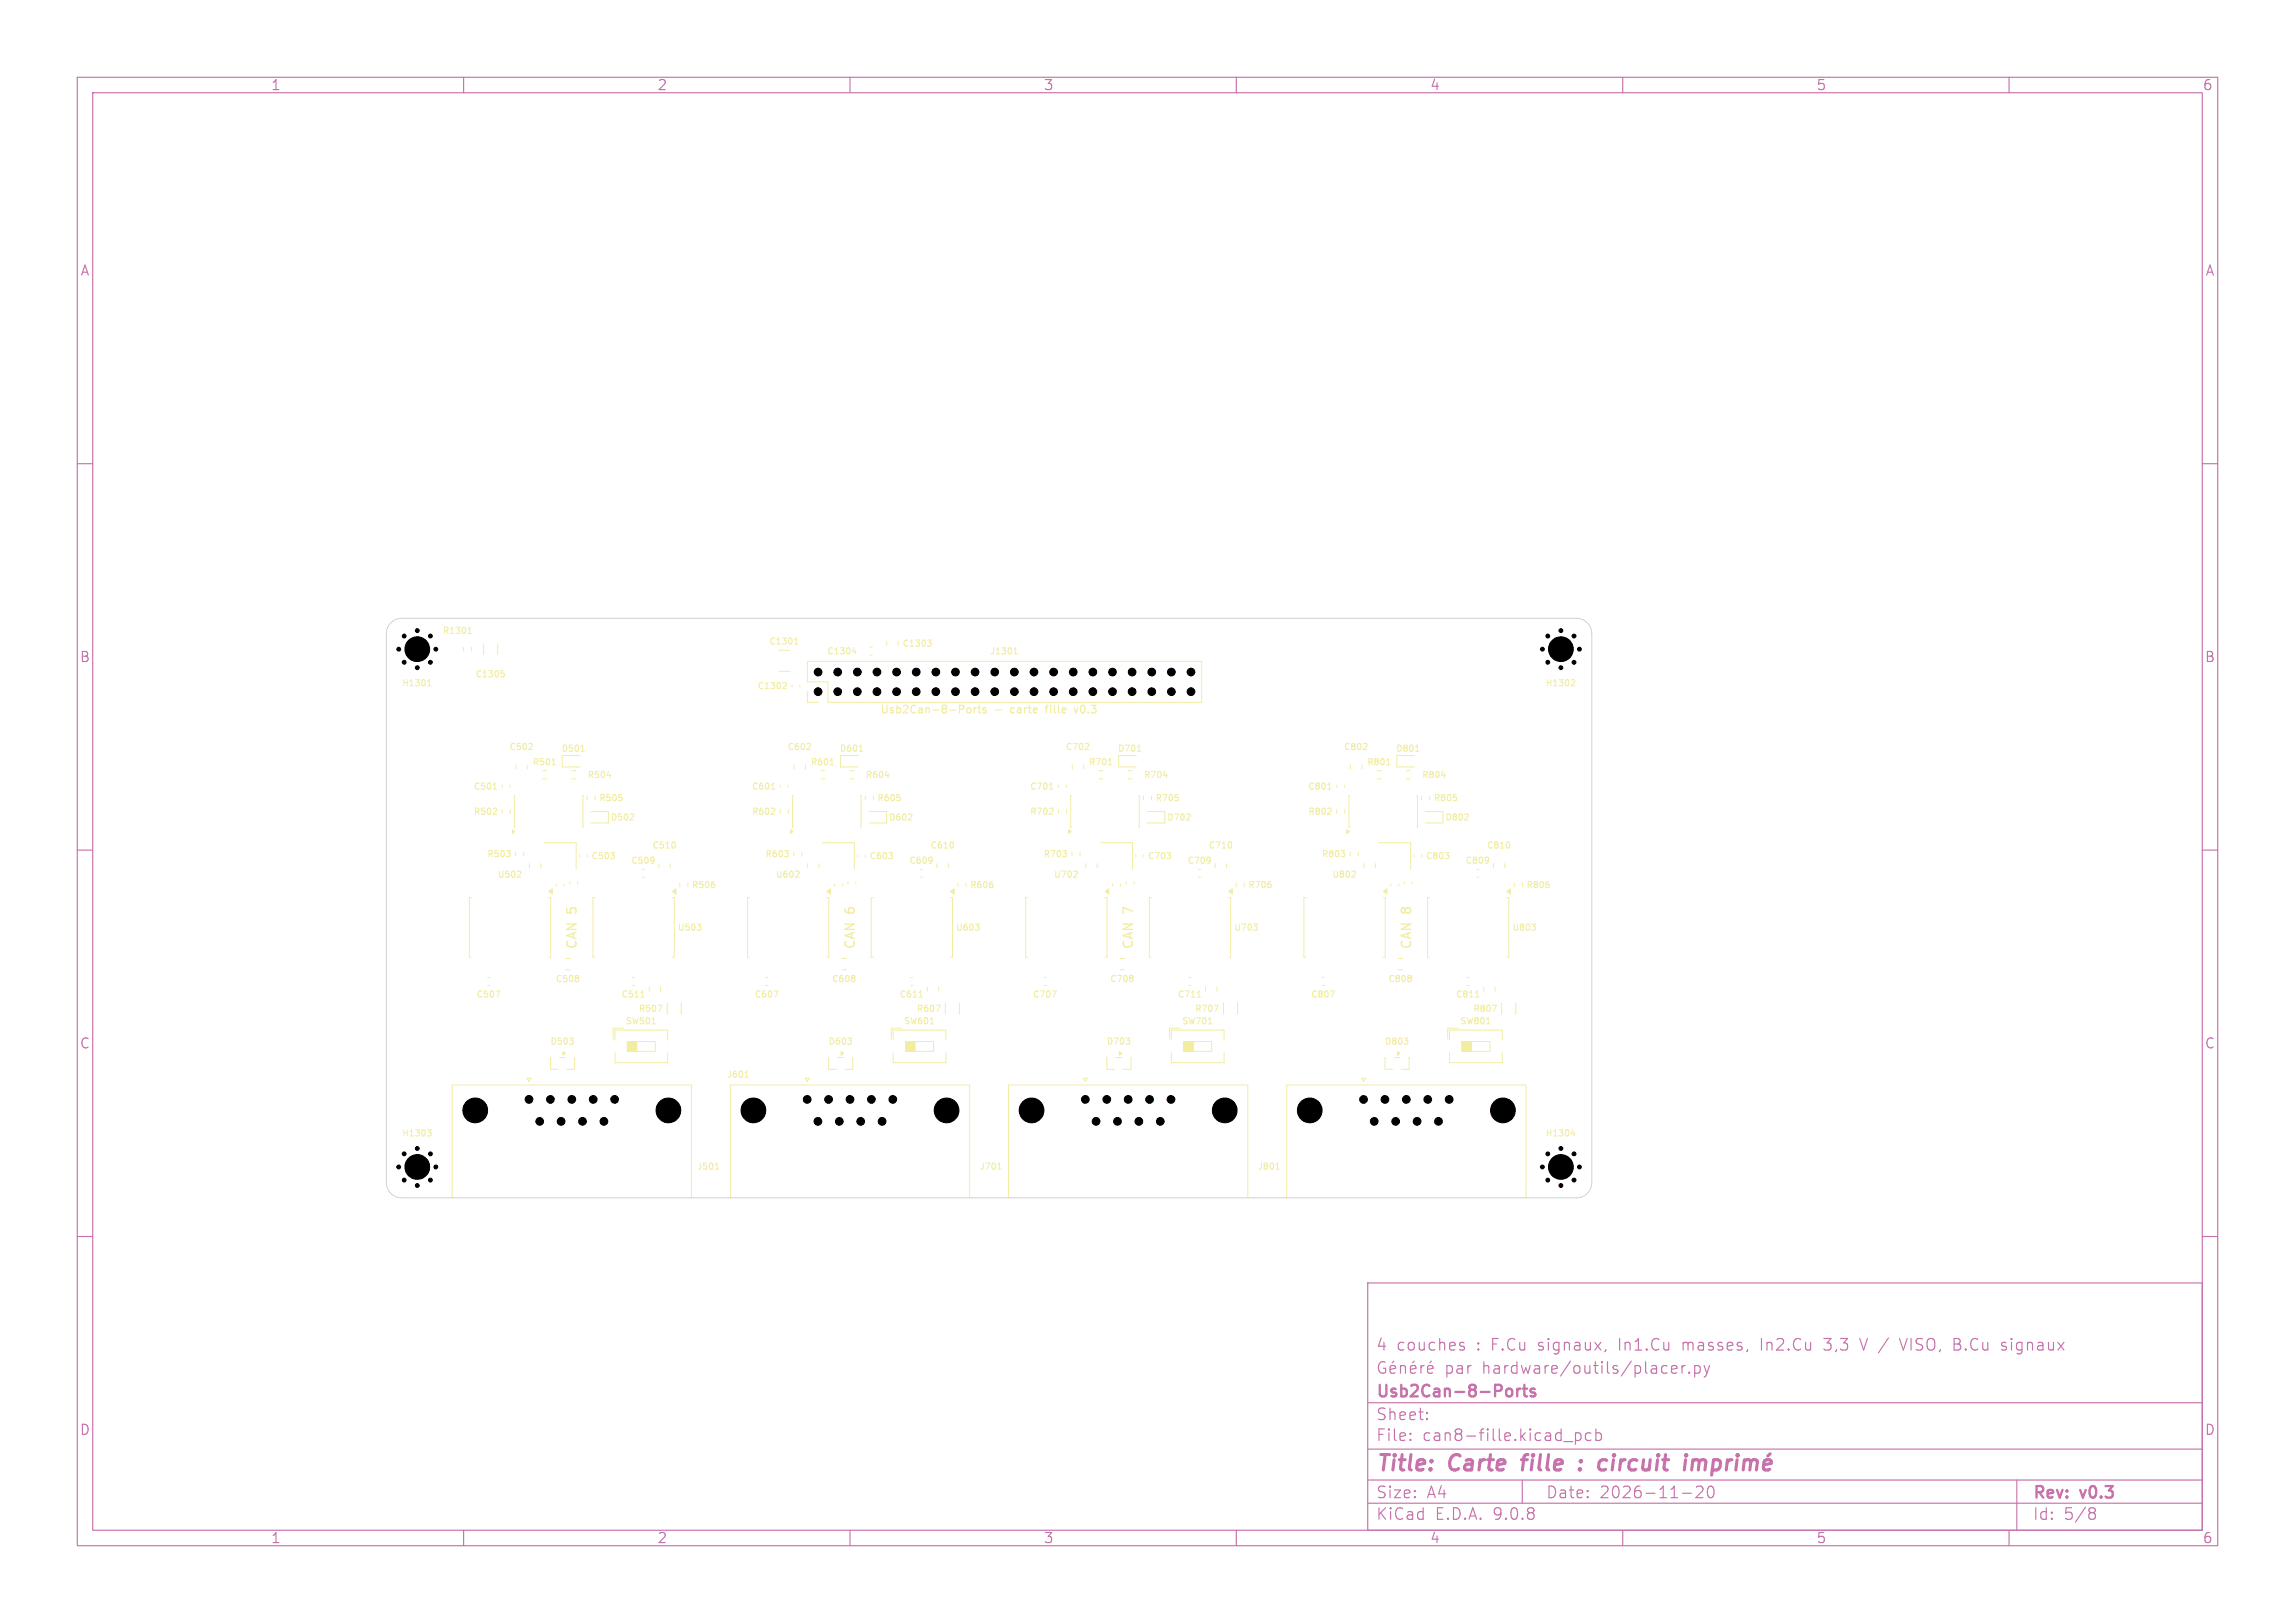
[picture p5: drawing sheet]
<svg xmlns="http://www.w3.org/2000/svg" width="297mm" height="210mm" viewBox="0 0 297 210" stroke-linecap="round" stroke-linejoin="round" font-family="sans-serif">
<defs><g id="words">
<g font-size="2.8" fill="#c872ab">
<text x="178" y="190.9">Title:</text>
<text x="187.7" y="190.9">Carte</text>
<text x="197.9" y="190.9">fille</text>
<text x="206.1" y="190.9">:</text>
<text x="209.4" y="190.9">circuit</text>
</g>
<g font-size="2.1" fill="#c872ab">
<text x="178" y="175">4</text>
<text x="180.7" y="175">couches</text>
<text x="186.9" y="178">par</text>
<text x="191.2" y="175">: F.Cu</text>
<text x="199.3" y="175">signaux,</text>
<text x="209.9" y="175">In1.Cu</text>
<text x="218.3" y="175">masses,</text>
<text x="228.6" y="175">In2.Cu</text>
<text x="236.9" y="175">3,3</text>
<text x="241.8" y="175">V /</text>
<text x="247.2" y="175">VISO, B.Cu</text>
<text x="260.6" y="175">signaux</text>
<text x="178" y="184">Sheet:</text>
<text x="178" y="181.2">Usb2Can-8-Ports</text>
<text x="178" y="186.7">File:</text>
<text x="184.1" y="186.7">can8-fille.kicad_pcb</text>
<text x="178" y="196.9">KiCad</text>
<text x="178" y="194.1">Size:</text>
<text x="184.7" y="194.1">A4</text>
<text x="185.7" y="196.9">E.D.A.</text>
<text x="193.3" y="196.9">9.0.8</text>
<text x="200" y="194.1">Date:</text>
<text x="207" y="194.1">2026-11-20</text>
<text x="263" y="194.3">Rev:</text>
<text x="263" y="196.9">Id:</text>
<text x="267.1" y="196.9">5/8</text>
<text x="269.4" y="194.3">v0.3</text>
</g>
<g font-size="1.8" fill="#c872ab">
<text x="35" y="11.9">1</text>
<text x="85" y="11.9">2</text>
<text x="135" y="11.9">3</text>
<text x="185" y="11.9">4</text>
<text x="235" y="11.9">5</text>
<text x="285" y="11.9">6</text>
<text x="10.3" y="35.9">A</text>
<text x="285.4" y="35.9">A</text>
<text x="10.3" y="85.9">B</text>
<text x="285.3" y="85.9">B</text>
<text x="10.3" y="135.9">C</text>
<text x="285.3" y="135.9">C</text>
<text x="10.3" y="185.9">D</text>
<text x="285.3" y="185.9">D</text>
<text x="35" y="199.9">1</text>
<text x="85" y="199.9">2</text>
<text x="135" y="199.9">3</text>
<text x="185" y="199.9">4</text>
<text x="235" y="199.9">5</text>
<text x="285" y="199.9">6</text>
</g>
<g font-size="1.7" fill="#f2eda1">
<text x="74.9" y="118.2" transform="rotate(-90 74.9 118.2)">5</text>
<text x="110.9" y="118.2" transform="rotate(-90 110.9 118.2)">6</text>
<text x="146.9" y="118.2" transform="rotate(-90 146.9 118.2)">7</text>
<text x="182.9" y="118.2" transform="rotate(-90 182.9 118.2)">8</text>
<text x="74.9" y="122.9" transform="rotate(-90 74.9 122.9)">CAN</text>
<text x="110.9" y="122.9" transform="rotate(-90 110.9 122.9)">CAN</text>
<text x="146.9" y="122.9" transform="rotate(-90 146.9 122.9)">CAN</text>
<text x="182.9" y="122.9" transform="rotate(-90 182.9 122.9)">CAN</text>
</g>
<g font-size="1.4" fill="#f2eda1">
<text x="113.9" y="92.5">Usb2Can-8-Ports</text>
<text x="128.7" y="92.5">-</text>
<text x="131" y="92.5">carte</text>
<text x="135.8" y="92.5">fille</text>
<text x="139.8" y="92.5">v0.3</text>
</g>
<g font-size="1.1" fill="#f2eda1">
<text x="57.2" y="82.2">R1301</text>
<text x="99.5" y="83.6">C1301</text>
<text x="116.7" y="83.8">C1303</text>
<text x="52" y="89">H1301</text>
<text x="61.5" y="87.8">C1305</text>
<text x="98" y="89.3">C1302</text>
<text x="107" y="84.8">C1304</text>
<text x="128.1" y="84.8">J1301</text>
<text x="200" y="89">H1302</text>
<text x="65.9" y="97.2">C502</text>
<text x="68.9" y="99.2">R501</text>
<text x="72.6" y="97.4">D501</text>
<text x="76" y="100.8">R504</text>
<text x="101.9" y="97.2">C602</text>
<text x="104.9" y="99.2">R601</text>
<text x="108.6" y="97.4">D601</text>
<text x="112" y="100.8">R604</text>
<text x="137.9" y="97.2">C702</text>
<text x="140.9" y="99.2">R701</text>
<text x="144.6" y="97.4">D701</text>
<text x="148" y="100.8">R704</text>
<text x="173.9" y="97.2">C802</text>
<text x="176.9" y="99.2">R801</text>
<text x="180.6" y="97.4">D801</text>
<text x="184" y="100.8">R804</text>
<text x="61.2" y="102.3">C501</text>
<text x="61.2" y="105.6">R502</text>
<text x="77.5" y="103.8">R505</text>
<text x="79" y="106.3">D502</text>
<text x="97.2" y="102.3">C601</text>
<text x="97.2" y="105.6">R602</text>
<text x="113.5" y="103.8">R605</text>
<text x="115" y="106.3">D602</text>
<text x="133.2" y="102.3">C701</text>
<text x="133.2" y="105.6">R702</text>
<text x="149.5" y="103.8">R705</text>
<text x="151" y="106.3">D702</text>
<text x="169.2" y="105.6">R802</text>
<text x="169.2" y="102.3">C801</text>
<text x="185.5" y="103.8">R805</text>
<text x="187" y="106.3">D802</text>
<text x="63" y="111.1">R503</text>
<text x="64.3" y="113.7">U502</text>
<text x="76.5" y="111.3">C503</text>
<text x="81.6" y="111.9">C509</text>
<text x="84.4" y="110">C510</text>
<text x="99" y="111.1">R603</text>
<text x="100.3" y="113.7">U602</text>
<text x="112.5" y="111.3">C603</text>
<text x="117.6" y="111.9">C609</text>
<text x="120.4" y="110">C610</text>
<text x="135" y="111.1">R703</text>
<text x="136.3" y="113.7">U702</text>
<text x="148.5" y="111.3">C703</text>
<text x="153.6" y="111.9">C709</text>
<text x="156.4" y="110">C710</text>
<text x="171" y="111.1">R803</text>
<text x="172.3" y="113.7">U802</text>
<text x="184.5" y="111.3">C803</text>
<text x="189.6" y="111.9">C809</text>
<text x="192.4" y="110">C810</text>
<text x="89.5" y="115.1">R506</text>
<text x="125.5" y="115.1">R606</text>
<text x="161.5" y="115.1">R706</text>
<text x="197.5" y="115.1">R806</text>
<text x="87.6" y="120.6">U503</text>
<text x="123.6" y="120.6">U603</text>
<text x="159.6" y="120.6">U703</text>
<text x="195.6" y="120.6">U803</text>
<text x="61.6" y="129.2">C507</text>
<text x="71.9" y="127.2">C508</text>
<text x="80.4" y="129.2">C511</text>
<text x="82.6" y="131.1">R507</text>
<text x="97.6" y="129.2">C607</text>
<text x="107.6" y="127.2">C608</text>
<text x="116.4" y="129.2">C611</text>
<text x="118.6" y="131.1">R607</text>
<text x="133.6" y="129.2">C707</text>
<text x="143.6" y="127.2">C708</text>
<text x="152.4" y="129.2">C711</text>
<text x="154.6" y="131.1">R707</text>
<text x="169.6" y="129.2">C807</text>
<text x="179.6" y="127.2">C808</text>
<text x="188.4" y="129.2">C811</text>
<text x="190.6" y="131.1">R807</text>
<text x="71.2" y="135.3">D503</text>
<text x="80.9" y="132.7">SW501</text>
<text x="107.2" y="135.3">D603</text>
<text x="116.9" y="132.7">SW601</text>
<text x="143.2" y="135.3">D703</text>
<text x="152.9" y="132.7">SW701</text>
<text x="179.2" y="135.3">D803</text>
<text x="188.9" y="132.7">SW801</text>
<text x="94" y="139.6">J601</text>
<text x="52" y="147.2">H1303</text>
<text x="200" y="147.2">H1304</text>
<text x="90.2" y="151.5">J501</text>
<text x="126.7" y="151.5">J701</text>
<text x="162.7" y="151.5">J801</text>
</g>
</g></defs>
<g fill="none" stroke="#c872ab" stroke-width=".15">
<path d="M10 10h277v190h-277zM12 12h273v186h-273zM60 10v2M110 10v2M160 10v2M210 10v2M260 10v2M10 60h2M285 60h2M10 110h2M285 110h2M10 160h2"/>
<path d="M177 166h108v32h-108zM179.2 176.3a.62 .62 0 0 0-.7 .1 .62 .62 0 0 0-.1 .7 .56 .56 0 0 0 .3 .5 .56 .56 0 0 0 .6 0v-.5h-.3M179.9 177.2l.7-.1-.1-.3-.4-.1-.2 .2 .1 .7 .1 .1 .4-.1M180.4 176.1l-.2 .2M181.2 176.8a.37 .37 0 0 1 .7 .1v.8M181.2 176.7v1M182.5 177.2l.7-.1v-.3l-.5-.1-.2 .2 .1 .7 .1 .1 .5-.1M183 176.1l-.2 .2M183.9 176.7v1M184.3 176.7a.38 .38 0 0 0-.4 .3M184.7 177.2l.8-.1-.1-.3-.4-.1-.3 .2 .1 .7 .2 .1 .4-.1M185.2 176.1l-.2 .2"/>
<path d="M189.1 174.2l.4 .1v.2l-.2 .2h-.3M189.1 173.7l.4 .1M192 176.8a.37 .37 0 0 1 .7 .1v.8M192 176.2v1.5M193.4 176.8l.1-.1 .5 .1v.9M194 177.1h-.5a.29 .29 0 0 0-.2 .3 .29 .29 0 0 0 .2 .3l.5-.1M194.7 176.7v1M195.2 176.7a.38 .38 0 0 0-.5 .3M196.3 176.8l-.4-.1-.3 .3v.4l.1 .2 .2 .1 .4-.1M196.3 176.2v1.5M196.9 176.7l.3 1 .3-.7 .2 .7 .3-1M198.6 176.8l.1-.1 .5 .1v.9"/>
<path d="M199.2 177.1h-.5a.29 .29 0 0 0-.2 .3 .29 .29 0 0 0 .2 .3l.5-.1M200 176.7v1M200.4 176.7a.38 .38 0 0 0-.4 .3M200.8 177.2l.7-.1v-.3l-.5-.1-.2 .2 .1 .7 .1 .1 .5-.1M203.2 176.1l-1.2 2M203.7 176.8a.41 .41 0 0 1 .4-.1 .41 .41 0 0 1 .4 .3v.4a.41 .41 0 0 1-.4 .3 .41 .41 0 0 1-.4-.3zM205.1 176.7l.1 .9a.41 .41 0 0 0 .5 0M205.7 176.7v1M206.2 176.7h.6M206.5 176.2v1.3v.1l.3 .1M207.3 176.2v.1M207.3 176.7v1"/>
<path d="M207.3 176.2l-.1 .1h.1M207.3 176.2l.1 .1h-.1M207.8 174.6l-.1 .3M208 176.2v1.3l.2 .2M209.3 176.8l-.3-.1-.3 .2 .1 .2 .5 .2 .1 .1-.1 .2-.1 .1-.5-.1M211.1 176.1l-1.3 2M211.6 176.8l.4-.1 .3 .3v.4l-.1 .2-.2 .1-.4-.1M211.6 176.7v1.5M213 176.2v1.3l.2 .2M213.7 176.8l.2-.1 .4 .1 .1 .9M214.4 177.1h-.5a.29 .29 0 0 0-.2 .3 .29 .29 0 0 0 .2 .3l.5-.1M215.7 176.8l-.4-.1-.3 .3v.4l.2 .2 .1 .1 .4-.1"/>
<path d="M216.3 177.2l.7-.1v-.3l-.5-.1-.2 .2 .1 .7 .1 .1 .5-.1M217.7 176.7v1M218.1 176.7a.38 .38 0 0 0-.4 .3M218.6 177.6h.1l-.1 .1M218.6 177.6h-.1l.1 .1M218.6 177.6v.1M219.3 176.8l.4-.1 .3 .3v.4l-.1 .2-.2 .1-.4-.1M219.3 176.7v1.5M220.5 176.7l.4 1M220.9 177.7l-.2 .4-.2 .1M221.2 176.7l-.3 1M228 173.2v1.5"/>
<path d="M236 174.6l.2 .1h.5M236 173.2h1M240.7 173.2l.5 1.5M245.8 173.2l.5 1.5 .5-1.5M259.5 174.2l.2 .2-.1 .2-.1 .1M259.5 173.7l.1 .1M285 160h2M60 198v2M110 198v2M160 198v2M177 194.5h108M177 191.5h108"/>
<path d="M177 187.5h108M177 181.5h108M182.5 186.3h.1l-.1 .1M182.5 186.3v.1M182.5 185.5v.1M182.5 185.5h.1l-.1 .1M184.7 183.6v.1M184.7 183.6h-.1l.1 .1M184.7 182.8v.1M184.7 182.8h-.1l.1 .1M197 191.5v3M202.4 186.5h1.1"/>
<path d="M203.9 185.4v1.5M203.9 185.5l.4-.1 .3 .3v.4l-.1 .2-.2 .1-.4-.1M205.9 185.5l-.4-.1-.3 .3v.4l.1 .2 .2 .1 .4-.1M206.5 185.5l.5-.1 .2 .3v.4l-.1 .2-.1 .1-.5-.1M206.5 184.9v1.5M210 198v2M217.7 193.2h1.2M219.5 192.4l.2-.1h.4a.41 .41 0 0 1 .2 .6l-.8 .9h.9M221.2 192.4a.36 .36 0 0 1 .5 .2 .77 .77 0 0 1-.4 1.2 1 1 0 0 1-.1-1.4zM260 198v2M261 191.5v6.5M270.6 195.1l.4 .1a.31 .31 0 0 1 .2 .3 .31 .31 0 0 1-.3 .2"/>
<path d="M270.6 195.7h.3M270.9 195.7l.2 .2 .1 .4-.3 .3h-.3"/>
</g>
<g fill="none" stroke="#c872ab" stroke-width=".4">
<path d="M196.9 188.9h.8M197.2 188.5l-.2 1.7M204.5 190l.1 .1-.2 .1M204.5 190l-.1 .1v.1M204.5 190l-.1 .2M204.6 189v.2M204.6 189l.1 .1-.1 .1M204.6 189l-.1 .1 .1 .1M208.8 188.9l-.2 1.3M219.1 189.1a.49 .49 0 0 1 .8 .1M219.1 188.9l-.2 1.3M219.9 189.2a.5 .5 0 0 1 .8-.2l.1 .2-.2 1"/>
<path d="M219.9 189.2l-.1 1M221.7 189l.2-.1 .6 .1 .2 .3-.1 .5a.66 .66 0 0 1-1 .3M221.8 188.9l-.3 2M223.6 188.9l-.2 1.3M224.1 188.9a.59 .59 0 0 0-.6 .4M224.8 188.9l-.2 1.3M224.9 188.2v.2M224.9 188.2l-.1 .1 .1 .1M224.9 188.2l.1 .1-.1 .1M225.7 189.1a.49 .49 0 0 1 .9 .1M225.8 188.9l-.2 1.3M226.6 189.2a.5 .5 0 0 1 .8-.2v.2l-.1 1"/>
<path d="M226.6 189.2l-.2 1M228.2 189.5l1-.1v-.4l-.6-.1-.3 .3-.1 .7 .1 .2 .1 .1 .6-.1M229.1 188.1l-.3 .3"/>
</g>
<path d="M195.6 179.8l.1 .2v.4l-.1 .2M196.3 179.7v1M196.8 179.7a.38 .38 0 0 0-.5 .3M197.1 179.7h.5M197.3 179.2v1.3v.1l.3 .1M198.6 179.8l-.3-.1-.2 .2v.2l.5 .2 .1 .1-.1 .2-.1 .1-.4-.1" fill="none" stroke="#c872ab" stroke-width=".3"/>
<path d="M125.2 91.6h.3l.1 .2v.3l-.1 .2-.3-.1-.1-.1zM126.1 91.6v.7M126.4 91.6h-.2l-.1 .2M126.5 91.6h.4M126.7 91.3v.8l.2 .2M127.6 91.6h-.2l-.2 .1 .1 .2 .3 .1v.2h-.4M135.3 91.6h.3M139 91.6l.3 .7 .2-.7" fill="none" stroke="#f2eda1" stroke-width=".15"/>
<g fill="none" stroke="#f2eda1" stroke-width=".13">
<path d="M55.3 88.7h.5M55.4 88.1l.2-.2v.8M60 83.8v.4M60.6 82h.4M60.6 81.4l.2-.2v.8M61 83.8v.4M62.6 83.3v1.4M64.4 83.3v1.4M64.9 86.8h.3M64.9 87.1h.2l.2 .1-.1 .3-.3 .1M66.8 99v.5M68.2 99v.5"/>
<path d="M68.4 97h.5M68.9 96.3v.2M70.3 99.7h.4M71.4 99h.5M74 99.7h.5M75 97.8h-2.2v1.4h2.2M75.2 97.2h.4M100.8 84.1h1.4M100.8 86.9h1.4M101.4 88.3l.3 .1 .1 .1-.5 .6h.5M102.5 88.6v.3M102.8 99v.5"/>
<path d="M102.8 83.3h.5M102.9 82.7l.1-.2v.8M103.5 88.6v.3M104.2 99v.5M104.4 97h.5M104.5 85.6h51v5.3h-48.4v-2.7h-2.6zM104.5 89.5v1.4h1.4M104.9 96.3v.2M106.3 99.7h.4M107.4 99h.5M110 99.7h.5M110.3 84.3h.5"/>
<path d="M110.7 84.1v.5M111 97.8h-2.2v1.4h2.2M111.2 97.2h.4M112.6 83.7h.3M112.6 84.8h.3M114.8 83v.5M116.2 83v.5M120 82.8h.5l-.2 .3 .2 .1v.3l-.1 .1h-.3M131.2 84.6h.5M131.2 84l.2-.2v.8M138.8 99v.5M140.2 99v.5"/>
<path d="M140.4 97h.5M140.9 96.3v.2M142.3 99.7h.4M143.4 99h.5M146 99.7h.5M147 97.8h-2.2v1.4h2.2M147.2 97.2h.4M174.8 99v.5M176.2 99v.5M176.4 97h.5M176.9 96.3v.2M178.3 99.7h.4"/>
<path d="M179.4 99h.5M182 99.7h.5M183 97.8h-2.2v1.4h2.2M183.2 97.2h.4M203.4 87.9l.3 .1 .1 .2-.5 .5h.5M61 116.1h-.3v7.8h.3M63.8 105.4h.5M63.8 102.1h.5M64.2 104.6v.3M65 104.8v.4M65 101.6v.3M65.5 110.1h.5l-.2 .3"/>
<path d="M66 110.4v.4M66 101.6v.3M66 104.8v.4M66.6 102.9v4.2M66.7 110.3v.4M67.3 112.7l.1 .4-.5 .4h.5M67.8 110.3v.4M68.5 111.7v.6M70 111.7v.6M70.3 100.8h.4M70.4 109h4.2v3.5M71 116.1h.3v7.8h-.3"/>
<path d="M72 114.4v.2M73 114.4v.2M73.7 114.1v.3M74 100.8h.5M74.8 114.1v.3M75 110.6v.3M75.4 102.9v4.2M76 103v.5M76 110.6v.3M76.5 105h2.2v1.5h-2.2M77 116.1h-.3v7.8h.3M77 103v.5"/>
<path d="M78.6 100.3h.4M79 110.3h.5l-.3 .3M79.5 110.7v.3M80.5 103.2v.3M81.5 106.1h.5M82 105.4v.3M83.1 113.5h.3M83.1 112.5h.3M84.6 111v.5M84.6 111.3h.1M85.3 111.7v.6M86.7 111.7v.6"/>
<path d="M87 116.1h.3v7.8h-.3M87.4 109.1v.5M88 114.3v.4M89 114.3v.4M90.2 119.6h.5l-.3 .3M90.6 119.9l.1 .1-.1 .3M92.5 114.4v.4M97 116.1h-.3v7.8h.3M99.8 105.4h.5M99.8 102.1h.5M100.2 104.6v.3M101 104.8v.4"/>
<path d="M101 101.6v.3M101.5 110.1h.5l-.2 .3M102 110.4v.4M102 101.6v.3M102 104.8v.4M102.6 102.9v4.2M102.7 110.3v.4M103.3 112.7l.1 .4-.5 .4h.5M103.8 110.3v.4M104.5 111.7v.6M106 111.7v.6M106.3 100.8h.4"/>
<path d="M106.4 109h4.2v3.5M107 116.1h.3v7.8h-.3M108 114.4v.2M109 114.4v.2M109.7 114.1v.3M110 100.8h.5M110.8 114.1v.3M111 110.6v.3M111.4 102.9v4.2M112 103v.5M112 110.6v.3M112.4 105h2.3v1.5h-2.3"/>
<path d="M113 116.1h-.3v7.8h.3M113 103v.5M114.6 100.3h.4M115 110.3h.5l-.3 .3M115.5 110.7v.3M116.5 103.2v.3M117.5 106.1h.5M118 105.4v.3M119.1 113.5h.3M119.1 112.5h.3M120.6 111v.5M120.6 111.3h.1"/>
<path d="M121.3 111.7v.6M122.7 111.7v.6M123 116.1h.3v7.8h-.3M123.4 109.1v.5M124 114.3v.4M125 114.3v.4M126.2 119.6h.5l-.3 .3M126.6 119.9l.1 .1-.1 .3M128.5 114.4v.4M133 116.1h-.3v7.8h.3M135.8 105.4h.5M135.8 102.1h.5"/>
<path d="M136.2 104.6v.3M137 104.8v.4M137 101.6v.3M137.5 110.1h.5l-.2 .3M138 110.4v.4M138 101.6v.3M138 104.8v.4M138.6 102.9v4.2M138.7 110.3v.4M139.3 112.7l.1 .4-.5 .4h.5M139.8 110.3v.4M140.5 111.7v.6"/>
<path d="M142 111.7v.6M142.3 100.8h.4M142.4 109h4.2v3.5M143 116.1h.3v7.8h-.3M144 114.4v.2M145 114.4v.2M145.7 114.1v.3M146 100.8h.5M146.8 114.1v.3M147 110.6v.3M147.4 102.9v4.2M148 103v.5"/>
<path d="M148 110.6v.3M148.4 105h2.3v1.5h-2.3M149 116.1h-.3v7.8h.3M149 103v.5M150.6 100.3h.4M151 110.3h.5l-.3 .3M151.5 110.7v.3M152.5 103.2v.3M153.5 106.1h.5M154 105.4v.3M155.1 113.5h.3M155.1 112.5h.3"/>
<path d="M156.6 111v.5M156.6 111.3h.1M157.3 111.7v.6M158.7 111.7v.6M159 116.1h.3v7.8h-.3M159.4 109.1v.5M160 114.3v.4M161 114.3v.4M162.2 119.6h.5l-.3 .3M162.6 119.9l.1 .1-.1 .3M164.5 114.4v.4M169 116.1h-.3v7.8h.3"/>
<path d="M171.8 105.4h.5M171.8 102.1h.5M172.2 104.6v.3M173 104.8v.4M173 101.6v.3M173.5 110.1h.5l-.2 .3M174 110.4v.4M174 101.6v.3M174 104.8v.4M174.6 102.9v4.2M174.7 110.3v.4M175.3 112.7l.1 .4-.5 .4h.5"/>
<path d="M175.8 110.3v.4M176.5 111.7v.6M178 111.7v.6M178.3 100.8h.4M178.4 109h4.2v3.5M179 116.1h.3v7.8h-.3M180 114.4v.2M181 114.4v.2M181.7 114.1v.3M182 100.8h.5M182.8 114.1v.3M183 110.6v.3"/>
<path d="M183.4 102.9v4.2M184 103v.5M184 110.6v.3M184.4 105h2.3v1.5h-2.3M185 116.1h-.3v7.8h.3M185 103v.5M186.6 100.3h.4M187 110.3h.5l-.3 .3M187.5 110.7v.3M188.5 103.2v.3M189.5 106.1h.5M190 105.4v.3"/>
<path d="M191.1 113.5h.3M191.1 112.5h.3M192.6 111v.5M192.6 111.3h.1M193.3 111.7v.6M194.7 111.7v.6M195 116.1h.3v7.8h-.3M195.4 109.1v.5M196 114.3v.4M197 114.3v.4M198.2 119.6h.5l-.3 .3M198.6 119.9l.1 .1-.1 .3"/>
<path d="M200.5 114.4v.4M63.1 126.5h.3M63.1 127.5h.3M64.1 128.2h.6l-.4 .8M68.2 139.5h.5l-.2 .4zM71.3 136.8l-.1 1.6h1M72.4 136.8h.8M73.2 124h.6M73.2 125.5h.6M73.7 134.3h.5l-.3 .3M74.2 134.7v.3M74.3 136.8l.1 1.6h-1"/>
<path d="M74.9 126.3v.2M74.9 126.6v.3M79.6 134.6v-1.3h6.8v1.3M79.6 136.2v1.3h6.8v-1.3M80.7 133.1h-1.3v1.3M81.2 134.8h3.6v1.2h-3.6zM81.9 126.5h.2M81.9 127.5h.2M82.4 134.8v1.2M82.9 129h.5M84 127.7v.6M84.4 132.5h.4"/>
<path d="M85.1 130.1h.6l-.4 .8M85.5 127.7v.6M86.3 129.8v1.4M88.2 129.8v1.4M96.4 139.4h.5M96.6 138.7v-.1v.8M99.1 126.5h.3M99.1 127.5h.3M100.1 128.2h.6l-.4 .8M104.2 139.5h.5l-.2 .4zM107.3 136.8l-.1 1.6h1M108.4 136.8h.8"/>
<path d="M109 124h.5M109 125.5h.5M109.7 134.3h.5l-.3 .3M110.2 134.7v.3M110.3 136.8l.1 1.6h-1M110.6 126.3v.2M110.6 126.6v.3M115.6 134.6v-1.3h6.8v1.3M115.6 136.2v1.3h6.8v-1.3M116.7 133.1h-1.3v1.3M117.2 134.8h3.6v1.2h-3.6zM117.9 126.5h.2"/>
<path d="M117.9 127.5h.2M118.4 134.8v1.2M118.9 129h.5M120 127.7v.6M120.4 132.5h.4M121.1 130.1h.6l-.4 .8M121.5 127.7v.6M122.3 129.8v1.4M124.2 129.8v1.4M135.1 126.5h.3M135.1 127.5h.3M136.1 128.2h.6l-.4 .8"/>
<path d="M140.2 139.5h.5l-.2 .4zM143.3 136.8l-.1 1.6h1M144.4 136.8h.8M145 124h.5M145 125.5h.5M145.7 134.3h.5l-.3 .3M146.2 134.7v.3M146.3 136.8l.1 1.6h-1M146.6 126.3v.2M146.6 126.6v.3M151.6 134.6v-1.3h6.8v1.3M151.6 136.2v1.3h6.8v-1.3"/>
<path d="M152.7 133.1h-1.4v1.3M153.2 134.8h3.6v1.2h-3.6zM153.9 126.5h.2M153.9 127.5h.2M154.4 134.8v1.2M154.9 129h.5M156 127.7v.6M156.4 132.5h.4M157.1 130.1h.6l-.4 .8M157.5 127.7v.6M158.3 129.8v1.4M160.2 129.8v1.4"/>
<path d="M171.1 126.5h.3M171.1 127.5h.3M172.1 128.2h.6l-.4 .8M176.2 139.5h.5l-.2 .4zM179.3 136.8l-.1 1.6h1M180.4 136.8h.8M181 124h.5M181 125.5h.5M181.7 134.3h.5l-.3 .3M182.2 134.7v.3M182.3 136.8l.1 1.6h-1M182.6 126.3v.2"/>
<path d="M182.6 126.6v.3M187.6 134.6v-1.3h6.8v1.3M187.6 136.2v1.3h6.8v-1.3M188.7 133.1h-1.4v1.3M189.2 134.8h3.6v1.2h-3.6zM189.9 126.5h.2M189.9 127.5h.2M190.4 134.8v1.2M190.9 129h.5M192 127.7v.6M192.4 132.5h.4M193.1 130.1h.6l-.4 .8"/>
<path d="M193.5 127.7v.6M194.3 129.8v1.4M196.2 129.8v1.4M55.3 146.2h.5l-.3 .3 .3 .1v.2l-.2 .2h-.2M58.5 154.9v-14.5h31v14.5M92.6 151.3h.4M92.7 150.6l.1-.1v.8M94.5 154.9v-14.5h31v14.5M129.1 151.3h.5M129.3 150.6v-.1v.8M130.5 154.9v-14.5h31v14.5M165.1 151.3h.5"/>
<path d="M165.3 150.6v-.1v.8M166.5 154.9v-14.5h31v14.5M203.3 146.7h.5M203.7 146.5v.5"/>
</g>
<g fill="#f2eda1" stroke="#f2eda1" stroke-width=".13">
<path d="M153.2 134.8h1.2v1.2h-1.2z"/>
<path d="M180.9 136.1l.3 .2-.3 .2z"/>
<path d="M87 115.4l.5-.4v.7z"/>
<path d="M102.3 107.4l.3 .2-.3 .2z"/>
<path d="M144.8 136.1l.4 .2-.4 .2z"/>
<path d="M66.3 107.4l.3 .2-.3 .2z"/>
<path d="M179 115.4l.5-.4v.7z"/>
<path d="M174.3 107.4l.3 .2-.3 .2z"/>
<path d="M159 115.4l.5-.4v.7z"/>
<path d="M72.8 136.1l.4 .2-.4 .2z"/>
<path d="M123 115.4l.5-.4v.7z"/>
<path d="M143 115.4l.5-.4v.7z"/>
<path d="M189.2 134.8h1.2v1.2h-1.2z"/>
<path d="M71 115.4l.5-.4v.7z"/>
<path d="M195 115.4l.5-.4v.7z"/>
<path d="M81.2 134.8h1.2v1.2h-1.2z"/>
<path d="M138.3 107.4l.3 .2-.3 .2z"/>
<path d="M108.9 136.1l.3 .2-.3 .2z"/>
<path d="M107 115.4l.5-.4v.7z"/>
<path d="M117.2 134.8h1.2v1.2h-1.2z"/>
</g>
<path d="M50.6 80.6a2 2 0 0 1 1.4-.6h152a2 2 0 0 1 2 2v71a2 2 0 0 1-2 2h-152a2 2 0 0 1-2-2v-71a2 2 0 0 1 .6-1.4z" fill="none" stroke="#d0d2cd" stroke-width=".13"/>
<g fill="#000" stroke="#000" stroke-width=".13">
<circle cx="51.6" cy="84" r=".25"/>
<circle cx="52.3" cy="85.7" r=".25"/>
<circle cx="52.3" cy="82.3" r=".25"/>
<circle cx="54" cy="84" r="1.6"/>
<circle cx="54" cy="81.6" r=".25"/>
<circle cx="54" cy="86.4" r=".25"/>
<circle cx="55.7" cy="85.7" r=".25"/>
<circle cx="55.7" cy="82.3" r=".25"/>
<circle cx="56.4" cy="84" r=".25"/>
<circle cx="105.9" cy="87" r=".5"/>
<circle cx="105.9" cy="89.5" r=".5"/>
<circle cx="108.4" cy="87" r=".5"/>
<circle cx="108.4" cy="89.5" r=".5"/>
<circle cx="111" cy="89.5" r=".5"/>
<circle cx="111" cy="87" r=".5"/>
<circle cx="113.5" cy="89.5" r=".5"/>
<circle cx="113.5" cy="87" r=".5"/>
<circle cx="116" cy="89.5" r=".5"/>
<circle cx="116" cy="87" r=".5"/>
<circle cx="118.6" cy="87" r=".5"/>
<circle cx="118.6" cy="89.5" r=".5"/>
<circle cx="121.1" cy="87" r=".5"/>
<circle cx="121.1" cy="89.5" r=".5"/>
<circle cx="123.7" cy="89.5" r=".5"/>
<circle cx="123.7" cy="87" r=".5"/>
<circle cx="126.2" cy="89.5" r=".5"/>
<circle cx="126.2" cy="87" r=".5"/>
<circle cx="128.7" cy="89.5" r=".5"/>
<circle cx="128.7" cy="87" r=".5"/>
<circle cx="131.3" cy="89.5" r=".5"/>
<circle cx="131.3" cy="87" r=".5"/>
<circle cx="133.8" cy="89.5" r=".5"/>
<circle cx="133.8" cy="87" r=".5"/>
<circle cx="136.4" cy="89.5" r=".5"/>
<circle cx="136.4" cy="87" r=".5"/>
<circle cx="138.9" cy="87" r=".5"/>
<circle cx="138.9" cy="89.5" r=".5"/>
<circle cx="141.4" cy="89.5" r=".5"/>
<circle cx="141.4" cy="87" r=".5"/>
<circle cx="144" cy="89.5" r=".5"/>
<circle cx="144" cy="87" r=".5"/>
<circle cx="146.5" cy="87" r=".5"/>
<circle cx="146.5" cy="89.5" r=".5"/>
<circle cx="149.1" cy="89.5" r=".5"/>
<circle cx="149.1" cy="87" r=".5"/>
<circle cx="151.6" cy="89.5" r=".5"/>
<circle cx="151.6" cy="87" r=".5"/>
<circle cx="154.1" cy="89.5" r=".5"/>
<circle cx="154.1" cy="87" r=".5"/>
<circle cx="199.6" cy="84" r=".25"/>
<circle cx="200.3" cy="85.7" r=".25"/>
<circle cx="200.3" cy="82.3" r=".25"/>
<circle cx="202" cy="81.6" r=".25"/>
<circle cx="202" cy="84" r="1.6"/>
<circle cx="202" cy="86.4" r=".25"/>
<circle cx="203.7" cy="85.7" r=".25"/>
<circle cx="203.7" cy="82.3" r=".25"/>
<circle cx="204.4" cy="84" r=".25"/>
<circle cx="51.6" cy="151" r=".25"/>
<circle cx="52.3" cy="149.3" r=".25"/>
<circle cx="52.3" cy="152.7" r=".25"/>
<circle cx="54" cy="151" r="1.6"/>
<circle cx="54" cy="153.4" r=".25"/>
<circle cx="54" cy="148.6" r=".25"/>
<circle cx="55.7" cy="149.3" r=".25"/>
<circle cx="55.7" cy="152.7" r=".25"/>
<circle cx="56.4" cy="151" r=".25"/>
<circle cx="61.5" cy="143.7" r="1.6"/>
<circle cx="68.5" cy="142.3" r=".5"/>
<circle cx="69.8" cy="145.1" r=".5"/>
<circle cx="71.2" cy="142.3" r=".5"/>
<circle cx="72.6" cy="145.1" r=".5"/>
<circle cx="74" cy="142.3" r=".5"/>
<circle cx="75.4" cy="145.1" r=".5"/>
<circle cx="76.8" cy="142.3" r=".5"/>
<circle cx="78.2" cy="145.1" r=".5"/>
<circle cx="79.5" cy="142.3" r=".5"/>
<circle cx="86.5" cy="143.7" r="1.6"/>
<circle cx="97.5" cy="143.7" r="1.6"/>
<circle cx="104.5" cy="142.3" r=".5"/>
<circle cx="105.8" cy="145.1" r=".5"/>
<circle cx="107.2" cy="142.3" r=".5"/>
<circle cx="108.6" cy="145.1" r=".5"/>
<circle cx="110" cy="142.3" r=".5"/>
<circle cx="111.4" cy="145.1" r=".5"/>
<circle cx="112.8" cy="142.3" r=".5"/>
<circle cx="114.2" cy="145.1" r=".5"/>
<circle cx="115.5" cy="142.3" r=".5"/>
<circle cx="122.5" cy="143.7" r="1.6"/>
<circle cx="133.5" cy="143.7" r="1.6"/>
<circle cx="140.5" cy="142.3" r=".5"/>
<circle cx="141.8" cy="145.1" r=".5"/>
<circle cx="143.2" cy="142.3" r=".5"/>
<circle cx="144.6" cy="145.1" r=".5"/>
<circle cx="146" cy="142.3" r=".5"/>
<circle cx="147.4" cy="145.1" r=".5"/>
<circle cx="148.8" cy="142.3" r=".5"/>
<circle cx="150.2" cy="145.1" r=".5"/>
<circle cx="151.5" cy="142.3" r=".5"/>
<circle cx="158.5" cy="143.7" r="1.6"/>
<circle cx="169.5" cy="143.7" r="1.6"/>
<circle cx="176.5" cy="142.3" r=".5"/>
<circle cx="177.8" cy="145.1" r=".5"/>
<circle cx="179.2" cy="142.3" r=".5"/>
<circle cx="180.6" cy="145.1" r=".5"/>
<circle cx="182" cy="142.3" r=".5"/>
<circle cx="183.4" cy="145.1" r=".5"/>
<circle cx="184.8" cy="142.3" r=".5"/>
<circle cx="186.2" cy="145.1" r=".5"/>
<circle cx="187.5" cy="142.3" r=".5"/>
<circle cx="194.5" cy="143.7" r="1.6"/>
<circle cx="199.6" cy="151" r=".25"/>
<circle cx="200.3" cy="149.3" r=".25"/>
<circle cx="200.3" cy="152.7" r=".25"/>
<circle cx="202" cy="151" r="1.6"/>
<circle cx="202" cy="153.4" r=".25"/>
<circle cx="202" cy="148.6" r=".25"/>
<circle cx="203.7" cy="149.3" r=".25"/>
<circle cx="203.7" cy="152.7" r=".25"/>
<circle cx="204.4" cy="151" r=".25"/>
</g>
<use href="#words"/>
</svg>
